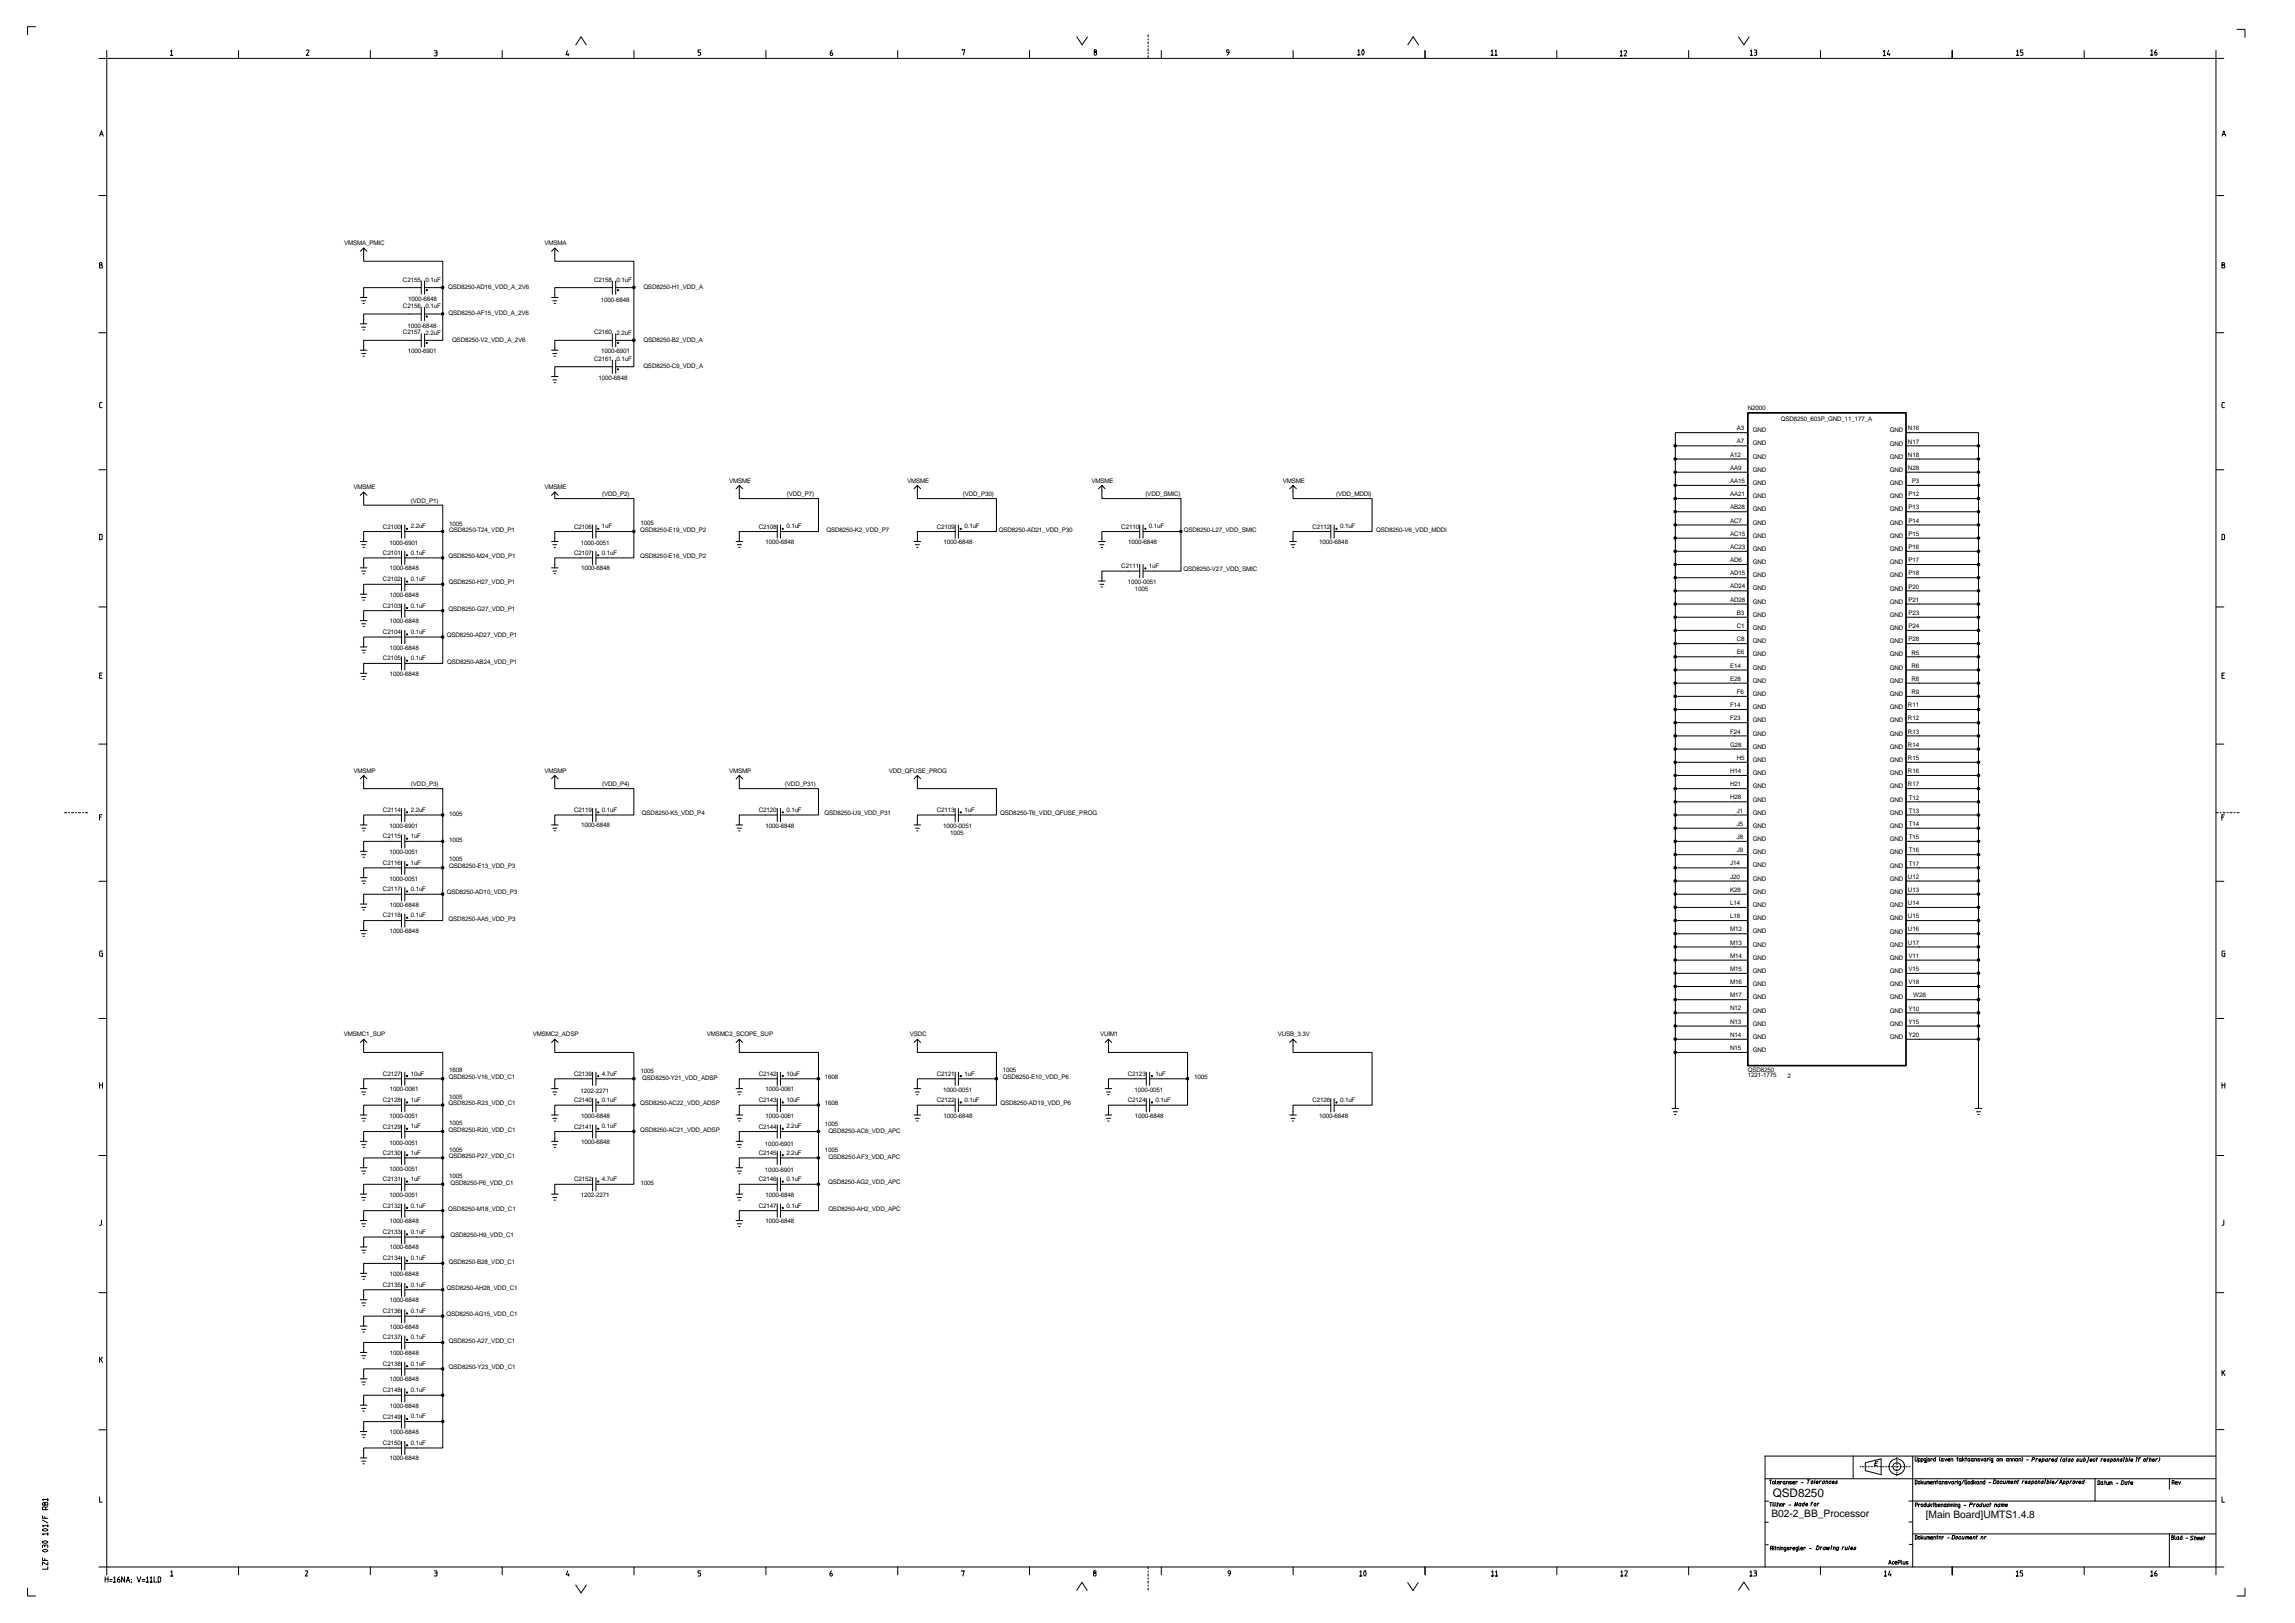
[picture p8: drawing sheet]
<svg xmlns="http://www.w3.org/2000/svg" width="420mm" height="297mm" viewBox="0 0 420 297" stroke-linecap="round" stroke-linejoin="round" font-family="sans-serif">
<defs><g id="words">
<text font-size="2.2" x="324.5" y="274">QSD8250</text>
<g font-size="1.9">
<text x="324.3" y="277.7">B02-2_BB_Processor</text>
<text x="352.6" y="277.8">[Main Board]UMTS1.4.8</text>
</g>
<g font-size="1.1">
<text x="63" y="44.9">VMSMA_PMIC</text>
<text x="99.7" y="44.9">VMSMA</text>
<text x="73.8" y="51.6">C2155</text>
<text x="77.9" y="51.6">0.1uF</text>
<text x="82" y="52.9">QSD8250-AD16_VDD_A_2V6</text>
<text x="108.8" y="51.6">C2158</text>
<text x="112.9" y="51.6">0.1uF</text>
<text x="117.8" y="52.9">QSD8250-H1_VDD_A</text>
<text x="73.8" y="56.4">C2156</text>
<text x="74.6" y="59.9">1000-6848</text>
<text x="74.7" y="55">1000-6848</text>
<text x="77.9" y="56.4">0.1uF</text>
<text x="82.1" y="57.7">QSD8250-AF15_VDD_A_2V6</text>
<text x="110" y="55.2">1000-6848</text>
<text x="73.8" y="61.2">C2157</text>
<text x="74.7" y="64.7">1000-6901</text>
<text x="77.9" y="61.2">2.2uF</text>
<text x="82.8" y="62.5">QSD8250-V2_VDD_A_2V6</text>
<text x="108.8" y="61.2">C2160</text>
<text x="110" y="64.7">1000-6901</text>
<text x="112.9" y="61.2">2.2uF</text>
<text x="117.8" y="62.5">QSD8250-B2_VDD_A</text>
<text x="108.8" y="66">C2161</text>
<text x="109.6" y="69.6">1000-6848</text>
<text x="112.9" y="66.1">0.1uF</text>
<text x="117.8" y="67.3">QSD8250-C9_VDD_A</text>
<text x="320" y="75">N2000</text>
<text x="326" y="77">QSD8250_603P_GND_11_177_A</text>
<text x="316.7" y="83.6">A12</text>
<text x="318" y="81.2">A7</text>
<text x="318" y="78.7">A3</text>
<text x="320.9" y="83.9">GND</text>
<text x="320.9" y="81.5">GND</text>
<text x="320.9" y="79.1">GND</text>
<text x="346" y="83.9">GND</text>
<text x="346" y="81.5">GND</text>
<text x="346" y="79.1">GND</text>
<text x="349.3" y="83.6">N18</text>
<text x="349.3" y="81.2">N17</text>
<text x="349.3" y="78.8">N16</text>
<text x="64.7" y="89.5">VMSME</text>
<text x="99.7" y="89.5">VMSME</text>
<text x="133.5" y="88.3">VMSME</text>
<text x="166.1" y="88.3">VMSME</text>
<text x="199.8" y="88.3">VMSME</text>
<text x="234.8" y="88.3">VMSME</text>
<text x="316.7" y="88.4">AA15</text>
<text x="316.7" y="86">AA9</text>
<text x="320.9" y="88.8">GND</text>
<text x="320.9" y="86.3">GND</text>
<text x="346" y="88.8">GND</text>
<text x="346" y="86.4">GND</text>
<text x="349.3" y="86">N28</text>
<text x="350" y="88.4">P3</text>
<text x="75.2" y="92">(VDD_P1)</text>
<text x="110.2" y="90.8">(VDD_P2)</text>
<text x="144" y="90.8">(VDD_P7)</text>
<text x="176.3" y="90.8">(VDD_P30)</text>
<text x="209.7" y="90.8">(VDD_SMIC)</text>
<text x="244.6" y="90.8">(VDD_MDDI)</text>
<text x="316.7" y="95.6">AC7</text>
<text x="316.7" y="93.2">AB28</text>
<text x="316.7" y="90.8">AA21</text>
<text x="320.9" y="96">GND</text>
<text x="320.9" y="93.6">GND</text>
<text x="320.9" y="91.2">GND</text>
<text x="346" y="93.6">GND</text>
<text x="346" y="91.2">GND</text>
<text x="349.4" y="95.7">P14</text>
<text x="349.4" y="93.2">P13</text>
<text x="349.4" y="90.8">P12</text>
<text x="70.1" y="96.7">C2100</text>
<text x="70.1" y="101.6">C2101</text>
<text x="71.3" y="99.8">1000-6901</text>
<text x="75.2" y="96.7">2.2uF</text>
<text x="75.2" y="101.5">0.1uF</text>
<text x="82.2" y="97.5">QSD8250-T24_VDD_P1</text>
<text x="82.2" y="96.2">1005</text>
<text x="105.1" y="96.7">C2106</text>
<text x="105.1" y="101.6">C2107</text>
<text x="106.3" y="99.7">1000-0051</text>
<text x="110.2" y="96.7">1uF</text>
<text x="110.2" y="101.5">0.1uF</text>
<text x="117.2" y="97.3">QSD8250-E19_VDD_P2</text>
<text x="117.2" y="96.1">1005</text>
<text x="138.9" y="96.7">C2108</text>
<text x="140.2" y="99.5">1000-6848</text>
<text x="144" y="96.7">0.1uF</text>
<text x="151.3" y="97.3">QSD8250-K2_VDD_P7</text>
<text x="171.5" y="96.7">C2109</text>
<text x="172.8" y="99.5">1000-6848</text>
<text x="176.6" y="96.7">0.1uF</text>
<text x="182.8" y="97.3">QSD8250-AD21_VDD_P30</text>
<text x="205.3" y="96.7">C2110</text>
<text x="206.5" y="99.5">1000-6848</text>
<text x="210.3" y="96.7">0.1uF</text>
<text x="216.7" y="97.3">QSD8250-L27_VDD_SMIC</text>
<text x="240.3" y="96.7">C2112</text>
<text x="241.5" y="99.5">1000-6848</text>
<text x="245.3" y="96.7">0.1uF</text>
<text x="251.9" y="97.3">QSD8250-V6_VDD_MDDI</text>
<text x="316.7" y="100.5">AC23</text>
<text x="316.7" y="98">AC15</text>
<text x="320.9" y="100.8">GND</text>
<text x="320.9" y="98.4">GND</text>
<text x="346" y="100.8">GND</text>
<text x="346" y="98.4">GND</text>
<text x="346" y="96">GND</text>
<text x="349.4" y="100.5">P16</text>
<text x="349.4" y="98.1">P15</text>
<text x="70.1" y="106.4">C2102</text>
<text x="71.4" y="104.4">1000-6848</text>
<text x="75.2" y="106.4">0.1uF</text>
<text x="82.1" y="102.1">QSD8250-M24_VDD_P1</text>
<text x="82.2" y="107">QSD8250-H27_VDD_P1</text>
<text x="106.4" y="104.4">1000-6848</text>
<text x="117.2" y="102.1">QSD8250-E16_VDD_P2</text>
<text x="205.3" y="104">C2111</text>
<text x="206.5" y="106.9">1000-0051</text>
<text x="210.3" y="104">1uF</text>
<text x="216.7" y="104.6">QSD8250-V27_VDD_SMIC</text>
<text x="316.7" y="107.7">AD24</text>
<text x="316.7" y="105.3">AD15</text>
<text x="316.7" y="102.9">AD6</text>
<text x="320.9" y="105.6">GND</text>
<text x="320.9" y="103.2">GND</text>
<text x="346" y="105.7">GND</text>
<text x="346" y="103.3">GND</text>
<text x="349.4" y="107.7">P20</text>
<text x="349.4" y="105.3">P18</text>
<text x="349.4" y="102.9">P17</text>
<text x="70.1" y="111.2">C2103</text>
<text x="71.4" y="109.2">1000-6848</text>
<text x="75.2" y="111.2">0.1uF</text>
<text x="82.1" y="111.8">QSD8250-G27_VDD_P1</text>
<text x="207.7" y="108.2">1005</text>
<text x="316.7" y="110.1">AD28</text>
<text x="318" y="112.5">B3</text>
<text x="320.9" y="112.9">GND</text>
<text x="320.9" y="110.5">GND</text>
<text x="320.9" y="108.1">GND</text>
<text x="346" y="112.9">GND</text>
<text x="346" y="110.5">GND</text>
<text x="346" y="108.1">GND</text>
<text x="349.4" y="112.5">P23</text>
<text x="349.4" y="110.1">P21</text>
<text x="70.1" y="116">C2104</text>
<text x="71.4" y="114">1000-6848</text>
<text x="71.4" y="118.9">1000-6848</text>
<text x="75.2" y="116">0.1uF</text>
<text x="81.8" y="116.6">QSD8250-AD27_VDD_P1</text>
<text x="318" y="119.8">E6</text>
<text x="318" y="117.4">C8</text>
<text x="318" y="114.9">C1</text>
<text x="320.9" y="117.7">GND</text>
<text x="320.9" y="115.3">GND</text>
<text x="346" y="117.7">GND</text>
<text x="346" y="115.3">GND</text>
<text x="349.4" y="117.4">P28</text>
<text x="349.4" y="115">P24</text>
<text x="349.9" y="119.8">R5</text>
<text x="70.1" y="120.9">C2105</text>
<text x="71.4" y="123.7">1000-6848</text>
<text x="75.2" y="120.8">0.1uF</text>
<text x="81.9" y="121.5">QSD8250-AB24_VDD_P1</text>
<text x="316.7" y="124.6">E28</text>
<text x="316.7" y="122.2">E14</text>
<text x="320.9" y="125">GND</text>
<text x="320.9" y="122.5">GND</text>
<text x="320.9" y="120.1">GND</text>
<text x="346" y="125">GND</text>
<text x="346" y="122.6">GND</text>
<text x="346" y="120.2">GND</text>
<text x="349.9" y="124.6">R8</text>
<text x="349.9" y="122.2">R6</text>
<text x="316.7" y="131.8">F23</text>
<text x="316.7" y="129.4">F14</text>
<text x="318" y="127">F6</text>
<text x="320.9" y="129.8">GND</text>
<text x="320.9" y="127.4">GND</text>
<text x="346" y="129.8">GND</text>
<text x="346" y="127.4">GND</text>
<text x="349.3" y="131.9">R12</text>
<text x="349.3" y="129.4">R11</text>
<text x="349.9" y="127">R9</text>
<text x="316.7" y="136.7">G28</text>
<text x="316.7" y="134.2">F24</text>
<text x="320.9" y="137">GND</text>
<text x="320.9" y="134.6">GND</text>
<text x="320.9" y="132.2">GND</text>
<text x="346" y="137">GND</text>
<text x="346" y="134.6">GND</text>
<text x="346" y="132.2">GND</text>
<text x="349.3" y="136.7">R14</text>
<text x="349.3" y="134.3">R13</text>
<text x="64.7" y="141.4">VMSMP</text>
<text x="75.2" y="143.9">(VDD_P3)</text>
<text x="99.7" y="141.4">VMSMP</text>
<text x="110.2" y="143.9">(VDD_P4)</text>
<text x="133.5" y="141.4">VMSMP</text>
<text x="143.7" y="143.9">(VDD_P31)</text>
<text x="162.7" y="141.4">VDD_QFUSE_PROG</text>
<text x="316.7" y="143.9">H21</text>
<text x="316.7" y="141.5">H14</text>
<text x="318" y="139.1">H5</text>
<text x="320.9" y="141.9">GND</text>
<text x="320.9" y="139.4">GND</text>
<text x="346" y="141.9">GND</text>
<text x="346" y="139.5">GND</text>
<text x="349.3" y="143.9">R17</text>
<text x="349.3" y="141.5">R16</text>
<text x="349.3" y="139.1">R15</text>
<text x="70.1" y="148.6">C2114</text>
<text x="75.2" y="148.6">2.2uF</text>
<text x="82.2" y="149.3">1005</text>
<text x="105.1" y="148.6">C2119</text>
<text x="110.2" y="148.6">0.1uF</text>
<text x="117.5" y="149.2">QSD8250-K5_VDD_P4</text>
<text x="138.9" y="148.6">C2120</text>
<text x="144" y="148.6">0.1uF</text>
<text x="150.9" y="149.2">QSD8250-U9_VDD_P31</text>
<text x="171.5" y="148.6">C2113</text>
<text x="176.6" y="148.6">1uF</text>
<text x="183.1" y="149.2">QSD8250-T6_VDD_QFUSE_PROG</text>
<text x="316.7" y="146.3">H28</text>
<text x="318" y="148.7">J1</text>
<text x="320.9" y="149.1">GND</text>
<text x="320.9" y="146.7">GND</text>
<text x="320.9" y="144.3">GND</text>
<text x="346" y="149.1">GND</text>
<text x="346" y="146.7">GND</text>
<text x="346" y="144.3">GND</text>
<text x="349.4" y="148.8">T13</text>
<text x="349.4" y="146.3">T12</text>
<text x="70.1" y="153.4">C2115</text>
<text x="71.3" y="151.6">1000-6901</text>
<text x="75.2" y="153.4">1uF</text>
<text x="82.2" y="154.1">1005</text>
<text x="106.4" y="151.4">1000-6848</text>
<text x="140.2" y="151.4">1000-6848</text>
<text x="172.7" y="151.6">1000-0051</text>
<text x="174" y="152.8">1005</text>
<text x="318" y="156">J9</text>
<text x="318" y="153.6">J8</text>
<text x="318" y="151.1">J5</text>
<text x="320.9" y="153.9">GND</text>
<text x="320.9" y="151.5">GND</text>
<text x="346" y="154">GND</text>
<text x="346" y="151.5">GND</text>
<text x="349.4" y="156">T16</text>
<text x="349.4" y="153.6">T15</text>
<text x="349.4" y="151.2">T14</text>
<text x="70.1" y="158.3">C2116</text>
<text x="71.3" y="156.4">1000-0051</text>
<text x="71.3" y="161.2">1000-0051</text>
<text x="75.2" y="158.2">1uF</text>
<text x="82.2" y="158.9">QSD8250-E13_VDD_P3</text>
<text x="82.2" y="157.7">1005</text>
<text x="316.7" y="160.8">J20</text>
<text x="316.7" y="158.4">J14</text>
<text x="320.9" y="161.2">GND</text>
<text x="320.9" y="158.8">GND</text>
<text x="320.9" y="156.4">GND</text>
<text x="346" y="161.2">GND</text>
<text x="346" y="158.8">GND</text>
<text x="346" y="156.4">GND</text>
<text x="349.3" y="160.8">U12</text>
<text x="349.4" y="158.4">T17</text>
<text x="70.1" y="163.1">C2117</text>
<text x="70.1" y="167.9">C2118</text>
<text x="71.4" y="165.9">1000-6848</text>
<text x="75.2" y="163.1">0.1uF</text>
<text x="75.2" y="167.9">0.1uF</text>
<text x="81.8" y="163.7">QSD8250-AD10_VDD_P3</text>
<text x="316.7" y="165.6">L14</text>
<text x="316.7" y="163.2">K28</text>
<text x="320.9" y="166">GND</text>
<text x="320.9" y="163.6">GND</text>
<text x="346" y="166">GND</text>
<text x="346" y="163.6">GND</text>
<text x="349.3" y="165.6">U14</text>
<text x="349.3" y="163.2">U13</text>
<text x="71.4" y="170.8">1000-6848</text>
<text x="82.1" y="168.5">QSD8250-AA5_VDD_P3</text>
<text x="316.7" y="172.9">M13</text>
<text x="316.7" y="170.5">M12</text>
<text x="316.7" y="168">L18</text>
<text x="320.9" y="173.2">GND</text>
<text x="320.9" y="170.8">GND</text>
<text x="320.9" y="168.4">GND</text>
<text x="346" y="173.3">GND</text>
<text x="346" y="170.9">GND</text>
<text x="346" y="168.4">GND</text>
<text x="349.3" y="172.9">U17</text>
<text x="349.3" y="170.5">U16</text>
<text x="349.3" y="168.1">U15</text>
<text x="316.7" y="177.7">M15</text>
<text x="316.7" y="175.3">M14</text>
<text x="320.9" y="178.1">GND</text>
<text x="320.9" y="175.7">GND</text>
<text x="346" y="178.1">GND</text>
<text x="346" y="175.7">GND</text>
<text x="349.4" y="177.7">V15</text>
<text x="349.4" y="175.3">V11</text>
<text x="316.7" y="184.9">N12</text>
<text x="316.7" y="182.5">M17</text>
<text x="316.7" y="180.1">M16</text>
<text x="320.9" y="185.3">GND</text>
<text x="320.9" y="182.9">GND</text>
<text x="320.9" y="180.5">GND</text>
<text x="346" y="185.3">GND</text>
<text x="346" y="182.9">GND</text>
<text x="346" y="180.5">GND</text>
<text x="349.4" y="180.1">V18</text>
<text x="349.4" y="185">Y10</text>
<text x="350.2" y="182.5">W28</text>
<text x="62.9" y="189.7">VMSMC1_SUP</text>
<text x="97.5" y="189.7">VMSMC2_ADSP</text>
<text x="129.4" y="189.7">VMSMC2_SCOPE_SUP</text>
<text x="166.5" y="189.7">VSDC</text>
<text x="201.4" y="189.7">VUIM1</text>
<text x="233.9" y="189.7">VUSB_3.3V</text>
<text x="316.7" y="189.8">N14</text>
<text x="316.7" y="187.3">N13</text>
<text x="320.9" y="190.1">GND</text>
<text x="320.9" y="187.7">GND</text>
<text x="346" y="190.2">GND</text>
<text x="346" y="187.7">GND</text>
<text x="349.4" y="189.8">Y20</text>
<text x="349.4" y="187.4">Y15</text>
<text x="70.1" y="196.9">C2127</text>
<text x="75.2" y="196.9">10uF</text>
<text x="82.2" y="197.5">QSD8250-V16_VDD_C1</text>
<text x="82.2" y="196.3">1608</text>
<text x="105.1" y="196.9">C2139</text>
<text x="110.2" y="196.9">4.7uF</text>
<text x="117.2" y="196.4">1005</text>
<text x="117.6" y="197.7">QSD8250-Y21_VDD_ADSP</text>
<text x="138.9" y="196.9">C2142</text>
<text x="144" y="196.9">10uF</text>
<text x="151" y="197.5">1608</text>
<text x="171.5" y="196.9">C2121</text>
<text x="176.6" y="196.9">1uF</text>
<text x="183.6" y="197.5">QSD8250-E10_VDD_P6</text>
<text x="183.6" y="196.3">1005</text>
<text x="206.5" y="196.9">C2123</text>
<text x="211.5" y="196.9">1uF</text>
<text x="218.6" y="197.5">1005</text>
<text x="316.7" y="192.2">N15</text>
<text x="320" y="196.2">QSD8250</text>
<text x="320" y="197.2">1221-1775</text>
<text x="320.9" y="192.6">GND</text>
<text x="327.3" y="197.2">2</text>
<text x="70.1" y="201.7">C2128</text>
<text x="71.4" y="199.7">1000-0061</text>
<text x="75.2" y="201.7">1uF</text>
<text x="82.1" y="202.3">QSD8250-R23_VDD_C1</text>
<text x="82.2" y="201.1">1005</text>
<text x="105.1" y="201.7">C2140</text>
<text x="106.2" y="200">1202-2271</text>
<text x="110.2" y="201.7">0.1uF</text>
<text x="117.2" y="202.3">QSD8250-AC22_VDD_ADSP</text>
<text x="138.9" y="201.7">C2143</text>
<text x="140.1" y="199.7">1000-0061</text>
<text x="144" y="201.7">10uF</text>
<text x="151" y="202.3">1608</text>
<text x="171.5" y="201.7">C2122</text>
<text x="172.7" y="199.8">1000-0051</text>
<text x="176.6" y="201.7">0.1uF</text>
<text x="183.2" y="202.3">QSD8250-AD19_VDD_P6</text>
<text x="206.5" y="201.7">C2124</text>
<text x="207.7" y="199.8">1000-0051</text>
<text x="211.5" y="201.7">0.1uF</text>
<text x="240.3" y="201.7">C2126</text>
<text x="245.3" y="201.7">0.1uF</text>
<text x="70.1" y="206.5">C2129</text>
<text x="71.3" y="209.5">1000-0051</text>
<text x="71.3" y="204.7">1000-0051</text>
<text x="75.2" y="206.5">1uF</text>
<text x="82.1" y="207.1">QSD8250-R20_VDD_C1</text>
<text x="82.2" y="205.9">1005</text>
<text x="105.1" y="206.5">C2141</text>
<text x="106.4" y="204.5">1000-6848</text>
<text x="106.4" y="209.4">1000-6848</text>
<text x="110.2" y="206.5">0.1uF</text>
<text x="117.2" y="207.1">QSD8250-AC21_VDD_ADSP</text>
<text x="138.9" y="206.5">C2144</text>
<text x="140" y="209.7">1000-6901</text>
<text x="140.1" y="204.5">1000-0061</text>
<text x="144" y="206.5">2.2uF</text>
<text x="151" y="206.1">1005</text>
<text x="151.6" y="207.3">QSD8250-AC6_VDD_APC</text>
<text x="172.8" y="204.5">1000-6848</text>
<text x="207.7" y="204.5">1000-6848</text>
<text x="241.5" y="204.5">1000-6848</text>
<text x="70.1" y="211.4">C2130</text>
<text x="71.3" y="214.3">1000-0051</text>
<text x="75.2" y="211.3">1uF</text>
<text x="82.2" y="212">QSD8250-P27_VDD_C1</text>
<text x="82.2" y="215.6">1005</text>
<text x="82.2" y="210.8">1005</text>
<text x="138.9" y="211.4">C2145</text>
<text x="140" y="214.5">1000-6901</text>
<text x="144" y="211.3">2.2uF</text>
<text x="151" y="210.9">1005</text>
<text x="151.7" y="212.1">QSD8250-AF3_VDD_APC</text>
<text x="70.1" y="216.2">C2131</text>
<text x="70.1" y="221">C2132</text>
<text x="71.3" y="219.1">1000-0051</text>
<text x="75.2" y="216.2">1uF</text>
<text x="75.2" y="221">0.1uF</text>
<text x="82.1" y="221.6">QSD8250-M18_VDD_C1</text>
<text x="82.5" y="216.8">QSD8250-P6_VDD_C1</text>
<text x="105.1" y="216.2">C2152</text>
<text x="106.3" y="219.1">1202-2271</text>
<text x="110.2" y="216.2">4.7uF</text>
<text x="117.2" y="216.8">1005</text>
<text x="138.9" y="216.2">C2146</text>
<text x="138.9" y="221">C2147</text>
<text x="140.2" y="219">1000-6848</text>
<text x="144" y="216.2">0.1uF</text>
<text x="144" y="221">0.1uF</text>
<text x="151.6" y="216.8">QSD8250-AG2_VDD_APC</text>
<text x="151.6" y="221.6">QSD8250-AH2_VDD_APC</text>
<text x="70.1" y="225.8">C2133</text>
<text x="71.4" y="223.8">1000-6848</text>
<text x="75.2" y="225.8">0.1uF</text>
<text x="82.5" y="226.4">QSD8250-H9_VDD_C1</text>
<text x="140.2" y="223.8">1000-6848</text>
<text x="70.1" y="230.7">C2134</text>
<text x="71.4" y="228.7">1000-6848</text>
<text x="71.4" y="233.5">1000-6848</text>
<text x="75.2" y="230.7">0.1uF</text>
<text x="82.2" y="231.2">QSD8250-B28_VDD_C1</text>
<text x="70.1" y="235.5">C2135</text>
<text x="71.4" y="238.3">1000-6848</text>
<text x="75.2" y="235.5">0.1uF</text>
<text x="81.8" y="236.1">QSD8250-AH28_VDD_C1</text>
<text x="70.1" y="240.3">C2136</text>
<text x="70.1" y="245.2">C2137</text>
<text x="71.4" y="243.1">1000-6848</text>
<text x="75.2" y="240.3">0.1uF</text>
<text x="75.2" y="245.1">0.1uF</text>
<text x="81.7" y="240.9">QSD8250-AG15_VDD_C1</text>
<text x="82.2" y="245.7">QSD8250-A27_VDD_C1</text>
<text x="70.1" y="250">C2138</text>
<text x="71.4" y="248">1000-6848</text>
<text x="75.2" y="250">0.1uF</text>
<text x="82.2" y="250.6">QSD8250-Y23_VDD_C1</text>
<text x="70.1" y="254.8">C2148</text>
<text x="71.4" y="252.8">1000-6848</text>
<text x="71.4" y="257.6">1000-6848</text>
<text x="75.2" y="254.8">0.1uF</text>
<text x="70.1" y="259.6">C2149</text>
<text x="71.4" y="262.5">1000-6848</text>
<text x="75.2" y="259.6">0.1uF</text>
<text x="70.1" y="264.5">C2150</text>
<text x="71.4" y="267.3">1000-6848</text>
<text x="75.2" y="264.4">0.1uF</text>
</g>
</g></defs>
<g fill="none" stroke="#000" stroke-width=".18">
<path d="M6.5 4.9h-1.5v1.5M18.1 10.7h389M19.5 9.2v279M31.2 9.4l.2-.2v.9h-.2h.4M43.7 9.2v1.5M56.1 9.2l.3-.1 .1 .2-.4 .8h.4M67.8 9.2v1.5M79.5 9.3h.5v.4h-.1M79.7 9.7h.3v.4l-.5 .1M91.9 9.2v1.5M103.9 9.3l-.3 .7h.5M104 9.8v.4"/>
<path d="M105.4 8.2l1-1.4 .9 1.4M116.1 9.2v1.5M128.3 9.1h-.5v.5l.5 .1-.1 .4h-.4M140.2 9.2v1.5M152.3 9.2a.66 .66 0 0 0-.2 1h.2l.2-.4-.2-.1h-.3M164.3 9.2v1.5M176.2 9.2v-.1h.4l-.2 1M188.5 9.2v1.5M197.1 6.8l1 1.4 1-1.4M200.4 9.1l-.1 .3 .5 .3-.2 .4h-.2l-.1-.2 .1-.4 .4-.1-.2-.3zM210.2 6.3v.5M210.2 7.1v.2"/>
<path d="M210.2 7.6v.4M210.2 8.4v.2M210.2 8.9v.4M210.2 9.7v.1M210.2 10.2v.4M212.6 9.2v1.5M225 9.6h-.3l-.1-.1 .1-.4h.2a.7 .7 0 0 1-.2 1M236.7 9.2v1.5M248.6 9.3l.2-.2v1h-.2h.4M249.5 9.1h.1a.68 .68 0 0 1 0 1h-.1a.68 .68 0 0 1 0-1zM257.7 8.2l1-1.5 1 1.5M260.9 9.2v1.5"/>
<path d="M273 9.4l.2-.3v1h-.2h.4M273.7 9.4l.2-.3v1h-.2h.4M285 9.2v1.5M296.6 9.5l.2-.2v.9h-.2h.5M297.3 9.3h.4l.1 .1-.5 .8h.5M309.1 9.2v1.5M318.3 6.8l1 1.4 .9-1.4M320.5 9.4l.1-.3v1h-.1h.4M321.2 9.1l.4 .1-.1 .4M321.3 9.6h.3v.4l-.1 .1h-.3M333.3 9.2v1.5M344.8 9.4l.2-.2v1h-.2h.4"/>
<path d="M345.8 9.2l-.3 .8h.5M345.9 9.8v.4M357.4 9.2v1.5M369.2 9.4l.2-.3v1h-.2h.4M370.3 9.1h-.4v.5h.3l.1 .1v.4h-.4M381.6 9.2v1.5M393.8 9.3l.2-.2v1h-.2h.4M394.8 9.1l-.1 .2a.65 .65 0 0 0-.1 .8h.2l.1-.3-.1-.2h-.3M405.7 9.2v279M409.5 5.4h1.5v1.4M18.1 35.8h1.4M18.2 24.9l.4-1 .3 1"/>
<path d="M18.4 24.6h.4M405.7 35.8h1.4M406.8 24.9l.3-1 .4 1M406.9 24.6h.4M18.2 48.5l.5-.1-.1-.3h-.4v.9h.4l.2-.3-.2-.2M66.2 59.9h.7M66.2 55.1h.7M66.5 55.5h.2M66.6 59.3h.6M66.6 54.4h.6M66.6 45.4l-.6 .6M67.2 46l-.6-.6v2.4h14.5v14.5h-3.4"/>
<path d="M77.1 57.5h-10.5v1.8h-.6M77.1 52.6h-10.5v1.8h-.6M77.1 51.4v2.4M77.1 56.3v2.4M77.7 57.5h3.4M77.7 52.6h3.4M77.7 51.4v2.4M77.7 56.3v2.4M78.1 57.9h.1v.1h-.1zM78.1 53h.1v.2h-.1zM101.2 55.1h.7M101.4 55.5h.3"/>
<path d="M101.6 54.4h.6M101.6 45.4l-.6 .6M102.2 46l-.6-.6v2.4h14.4v19.3h-3.3M112.1 52.6h-10.5v1.8h-.6M112.1 51.4v2.4M112.7 52.6h3.3M112.7 51.4v2.4M113.1 53h.1v.2h-.1zM406.8 48.5l.5-.1-.2-.3h-.3v.9h.4l.1-.3-.2-.2M18.1 60.9h1.4M18.7 73.7h-.3l-.2 .1v.7l.5 .1M66.2 64.7h.7"/>
<path d="M66.5 60.4h.2M66.5 65.2h.2M66.6 64.1h.6M77.1 62.3h-10.5v1.8h-.6M77.1 61.1v2.4M77.7 61.1v2.4M78.1 62.7h.1v.1h-.1zM101.2 64.7h.7M101.2 69.5h.7M101.4 65.2h.3M101.4 70h.3M101.6 64.1h.6"/>
<path d="M101.6 68.9h.6M112.1 62.3h-10.5v1.8h-.6M112.1 67.1h-10.5v1.8h-.6M112.1 61.1v2.4M112.1 65.9v2.4M112.7 62.3h3.3M112.7 61.1v2.4M112.7 65.9v2.4M113.1 67.5h.1v.2h-.1zM113.1 62.7h.1v.1h-.1zM320 79.2h-13.3v123.7h-.6M348.9 79.2h13.3v123.7h-.6"/>
<path d="M405.7 60.9h1.4M407.3 73.7h-.4l-.1 .1v.7l.5 .1M18.1 86h1.4M18.2 97.8h.4l.1 .1v.7l-.1 .2h-.4zM66.2 99.7h.7M66.6 90l-.6 .7M66.6 99.1h.6M67.2 90.7l-.6-.7v2.5h14.5v28.9h-7M73.5 97.3h-6.9v1.8h-.6M73.5 96.1v2.4M74.1 97.3h7M74.1 96.1v2.4"/>
<path d="M74.4 96.7h.2v.2h-.2zM101.2 99.7h.7M101.6 90l-.6 .7M101.6 99.1h.6M102.2 90.7l-.6-.7v1.2h14.4v10.9h-6.9M108.5 97.3h-6.9v1.8h-.6M108.5 96.1v2.4M109.1 97.3h6.9M109.1 96.1v2.4M109.4 96.7h.2v.2h-.2zM135 99.7h.7M135.3 88.8l-.5 .7"/>
<path d="M135.3 99.1h.7M136 89.5l-.7-.7v2.4h14.5v6.1h-6.9M142.3 97.3h-7v1.8h-.5M142.3 96.1v2.4M142.9 96.1v2.4M143.2 96.7h.2v.2h-.2zM167.6 99.7h.7M167.9 88.8l-.6 .7M167.9 99.1h.6M168.5 89.5l-.6-.7v2.4h14.5v6.1h-6.9M174.9 97.3h-7v1.8h-.6M174.9 96.1v2.4"/>
<path d="M175.5 96.1v2.4M175.8 96.7h.2v.2h-.2zM201.4 99.7h.7M201.7 88.8l-.6 .7M201.7 99.1h.6M202.3 89.5l-.6-.7v2.4h14.5v13.3h-6.9M208.6 97.3h-6.9v1.8h-.6M208.6 96.1v2.4M209.3 97.3h6.9M209.3 96.1v2.4M209.6 96.7h.2v.2h-.2zM236.4 99.7h.7"/>
<path d="M236.7 88.8l-.6 .7M236.7 99.1h.6M237.3 89.5l-.6-.7v2.4h14.5v6.1h-6.9M243.6 97.3h-6.9v1.8h-.6M243.6 96.1v2.4M244.3 96.1v2.4M244.6 96.7h.1v.2h-.1zM306.7 81.6h13.3M306.7 84h13.3M306.7 86.4h13.3M306.7 88.8h13.3M306.7 91.2h13.3"/>
<path d="M306.7 93.7h13.3M306.7 96.1h13.3M306.7 98.5h13.3M348.9 81.6h13.3M348.9 84h13.3M348.9 86.4h13.3M348.9 88.8h13.3M348.9 91.2h13.3M348.9 93.7h13.3M348.9 96.1h13.3M348.9 98.5h13.3M405.7 86h1.4"/>
<path d="M406.8 97.8h.3l.2 .1v.7l-.2 .2h-.3zM18.1 111.1h1.4M66.2 104.5h.7M66.2 109.3h.7M66.2 114.2h.7M66.2 119h.7M66.5 100.2h.2M66.5 105h.2M66.5 109.8h.2M66.5 114.7h.2M66.5 119.5h.2M66.6 103.9h.6"/>
<path d="M66.6 108.8h.6M66.6 113.6h.6M66.6 118.4h.6M73.5 102.1h-6.9v1.8h-.6M73.5 106.9h-6.9v1.9h-.6M73.5 111.8h-6.9v1.8h-.6M73.5 116.6h-6.9v1.8h-.6M73.5 100.9v2.4M73.5 105.7v2.4M73.5 110.6v2.4M73.5 115.4v2.4M74.1 116.6h7"/>
<path d="M74.1 111.8h7M74.1 106.9h7M74.1 102.1h7M74.1 100.9v2.4M74.1 105.7v2.4M74.1 110.6v2.4M74.1 115.4v2.4M74.4 101.5h.2v.2h-.2zM74.4 106.4h.2v.1h-.2zM74.4 111.2h.2v.1h-.2zM74.4 116h.2v.2h-.2zM101.2 104.5h.7"/>
<path d="M101.4 100.2h.3M101.4 105h.3M101.6 103.9h.6M108.5 102.1h-6.9v1.8h-.6M108.5 100.9v2.4M109.1 100.9v2.4M109.4 101.5h.2v.2h-.2zM135.2 100.2h.3M167.8 100.2h.3M201.4 106.9h.7M201.6 100.2h.3M201.6 107.4h.3"/>
<path d="M201.7 106.3h.6M208.6 104.5h-6.9v1.8h-.6M208.6 103.3v2.4M209.3 103.3v2.4M209.6 104h.2v.1h-.2zM236.6 100.2h.2M306.7 100.9h13.3M306.7 103.3h13.3M306.7 105.7h13.3M306.7 108.1h13.3M306.7 110.6h13.3M306.7 113h13.3"/>
<path d="M306.7 115.4h13.3M306.7 117.8h13.3M348.9 100.9h13.3M348.9 103.3h13.3M348.9 105.7h13.3M348.9 108.1h13.3M348.9 110.6h13.3M348.9 113h13.3M348.9 115.4h13.3M348.9 117.8h13.3M405.7 111.1h1.4M18.1 136.2h1.4"/>
<path d="M18.2 123.6h.4M18.7 123.2h-.5v.9h.5M66.2 123.8h.7M66.5 124.3h.2M66.6 123.2h.6M73.5 121.4h-6.9v1.8h-.6M73.5 120.2v2.4M74.1 120.2v2.4M74.4 120.8h.2v.2h-.2zM306.7 120.2h13.3M306.7 122.6h13.3M306.7 125h13.3"/>
<path d="M306.7 127.4h13.3M306.7 129.9h13.3M306.7 132.3h13.3M306.7 134.7h13.3M306.7 137.1h13.3M306.7 139.5h13.3M348.9 120.2h13.3M348.9 122.6h13.3M348.9 125h13.3M348.9 127.4h13.3M348.9 129.9h13.3M348.9 132.3h13.3"/>
<path d="M348.9 134.7h13.3M348.9 137.1h13.3M348.9 139.5h13.3M405.7 136.2h1.4M406.8 123.6h.3M407.3 123.2h-.5v.9h.5M11.8 148.7h.4M12.6 148.7h.2M13.1 148.7h.4M13.9 148.7h.1M14.4 148.7h.4M15.1 148.7h.2"/>
<path d="M15.7 148.7h.4M18.2 149.5h.4M18.7 149.1h-.5v1M66.2 151.6h.7M66.2 156.4h.7M66.5 152.1h.2M66.5 156.9h.2M66.6 151h.6M66.6 155.8h.6M66.6 141.9l-.6 .6M67.2 142.5l-.6-.6v2.4h14.5v24.2h-7M73.5 149.2h-6.9v1.8h-.6"/>
<path d="M73.5 154h-6.9v1.8h-.6M73.5 158.8h-6.9v1.8h-.6M73.5 148v2.4M73.5 152.8v2.4M73.5 157.6v2.4M74.1 149.2h7M74.1 154h7M74.1 158.8h7M74.1 148v2.4M74.1 152.8v2.4M74.1 157.6v2.4M74.4 148.6h.2v.1h-.2z"/>
<path d="M74.4 153.4h.2v.2h-.2zM74.4 158.2h.2v.2h-.2zM101.2 151.6h.7M101.4 152.1h.3M101.6 151h.6M101.6 141.9l-.6 .6M102.2 142.5l-.6-.6v2.4h14.4v4.9h-6.9M108.5 149.2h-6.9v1.8h-.6M108.5 148v2.4M109.1 148v2.4M109.4 148.6h.2v.1h-.2zM135 151.6h.7"/>
<path d="M135.2 152.1h.3M135.3 151h.7M135.3 141.9l-.5 .6M136 142.5l-.7-.6v2.4h14.5v4.9h-6.9M142.3 149.2h-7v1.8h-.5M142.3 148v2.4M142.9 148v2.4M143.2 148.6h.2v.1h-.2zM167.6 151.6h.7M167.8 152.1h.3M167.9 151h.6M167.9 141.9l-.6 .6"/>
<path d="M168.5 142.5l-.6-.6v2.4h14.5v4.9h-6.9M174.9 149.2h-7v1.8h-.6M174.9 148v2.4M175.5 148v2.4M175.8 148.6h.2v.1h-.2zM306.7 141.9h13.3M306.7 144.3h13.3M306.7 146.7h13.3M306.7 149.2h13.3M306.7 151.6h13.3M306.7 154h13.3M306.7 156.4h13.3"/>
<path d="M306.7 158.8h13.3M348.9 141.9h13.3M348.9 144.3h13.3M348.9 146.7h13.3M348.9 149.2h13.3M348.9 151.6h13.3M348.9 154h13.3M348.9 156.4h13.3M348.9 158.8h13.3M405.7 148.7h.4M406.4 148.7h.2M406.8 149.5h.3"/>
<path d="M407 148.7h.4M407.2 149.1h-.4v1M407.7 148.7h.2M408.3 148.7h.4M409 148.7h.2M409.5 148.7h.4M18.1 161.3h1.4M18.8 174.1h-.4l-.2 .1v.7l.2 .1h.4v-.5h-.2M66.2 161.2h.7M66.2 166.1h.7M66.2 170.9h.7M66.5 161.7h.2"/>
<path d="M66.5 166.5h.2M66.5 171.4h.2M66.6 160.6h.6M66.6 165.5h.6M66.6 170.3h.6M73.5 163.7h-6.9v1.8h-.6M73.5 168.5h-6.9v1.8h-.6M73.5 162.5v2.4M73.5 167.3v2.4M74.1 163.7h7M74.1 162.5v2.4M74.1 167.3v2.4"/>
<path d="M74.4 163.1h.2v.1h-.2zM74.4 167.9h.2v.1h-.2zM306.7 161.2h13.3M306.7 163.7h13.3M306.7 166.1h13.3M306.7 168.5h13.3M306.7 170.9h13.3M306.7 173.3h13.3M306.7 175.7h13.3M306.7 178.1h13.3M348.9 161.2h13.3M348.9 163.7h13.3"/>
<path d="M348.9 166.1h13.3M348.9 168.5h13.3M348.9 170.9h13.3M348.9 173.3h13.3M348.9 175.7h13.3M348.9 178.1h13.3M405.7 161.3h1.4M407.3 174.1h-.4l-.1 .1v.7l.1 .1h.4v-.5h-.2M18.1 186.4h1.4M18.2 198.6h.6M18.2 198.2v1M18.8 198.2v1"/>
<path d="M66.2 199.9h.7M66.6 199.2h.6M66.6 190.2l-.6 .6M67.2 190.8l-.6-.6v2.4h14.5v72.4h-7M73.5 197.4h-6.9v1.8h-.6M73.5 196.2v2.4M74.1 197.4h7M74.1 196.2v2.4M74.4 196.9h.2v.1h-.2zM101.2 199.9h.7M101.6 199.2h.6M101.6 190.2l-.6 .6"/>
<path d="M102.2 190.8l-.6-.6v2.4h14.4v24.1h-6.9M108.5 197.4h-6.9v1.8h-.6M108.5 196.2v2.4M109.1 197.4h6.9M109.1 196.2v2.4M109.4 196.9h.2v.1h-.2zM135 199.9h.7M135.3 199.2h.7M135.3 190.2l-.5 .6M136 190.8l-.7-.6v2.4h14.5v29h-6.9M142.3 197.4h-7v1.8h-.5M142.3 196.2v2.4"/>
<path d="M142.9 197.4h6.9M142.9 196.2v2.4M143.2 196.9h.2v.1h-.2zM167.6 199.9h.7M167.9 199.2h.6M167.9 190.2l-.6 .6M168.5 190.8l-.6-.6v2.4h14.5v9.7h-6.9M174.9 197.4h-7v1.8h-.6M174.9 196.2v2.4M175.5 197.4h6.9M175.5 196.2v2.4M175.8 196.9h.2v.1h-.2z"/>
<path d="M202.6 199.9h.7M202.9 199.2h.6M202.9 190.2l-.6 .6M203.5 190.8l-.6-.6v2.4h14.5v9.7h-6.9M209.9 197.4h-7v1.8h-.6M209.9 196.2v2.4M210.5 197.4h6.9M210.5 196.2v2.4M210.8 196.9h.2v.1h-.2zM236.7 190.2l-.6 .6M237.3 190.8l-.6-.6v2.4h14.5v9.7h-6.9M306.7 180.6h13.3"/>
<path d="M306.7 183h13.3M306.7 185.4h13.3M306.7 187.8h13.3M306.7 190.2h13.3M306.7 192.6h13.3M348.9 180.6h13.3M348.9 183h13.3M348.9 185.4h13.3M348.9 187.8h13.3M348.9 190.2h13.3M405.7 186.4h1.4M406.8 198.2v1"/>
<path d="M406.8 198.6h.5M407.3 198.2v1M18.1 211.5h1.4M66.2 204.7h.7M66.2 209.5h.7M66.2 214.3h.7M66.2 219.2h.7M66.5 200.3h.2M66.5 205.2h.2M66.5 210h.2M66.5 214.8h.2M66.5 219.6h.2"/>
<path d="M66.6 204.1h.6M66.6 208.9h.6M66.6 213.7h.6M66.6 218.5h.6M73.5 202.3h-6.9v1.8h-.6M73.5 207.1h-6.9v1.8h-.6M73.5 211.9h-6.9v1.8h-.6M73.5 216.7h-6.9v1.8h-.6M73.5 201.1v2.4M73.5 205.9v2.4M73.5 210.7v2.4M73.5 215.5v2.5"/>
<path d="M74.1 216.7h7M74.1 211.9h7M74.1 207.1h7M74.1 202.3h7M74.1 201.1v2.4M74.1 205.9v2.4M74.1 210.7v2.4M74.1 215.5v2.5M74.4 211.3h.2v.2h-.2zM74.4 216.2h.2v.1h-.2zM74.4 201.7h.2v.1h-.2zM74.4 206.5h.2v.2h-.2z"/>
<path d="M101.2 204.7h.7M101.2 209.5h.7M101.2 219.2h.7M101.4 200.3h.3M101.4 205.2h.3M101.4 210h.3M101.4 219.6h.3M101.6 204.1h.6M101.6 208.9h.6M101.6 218.5h.6M108.5 202.3h-6.9v1.8h-.6M108.5 207.1h-6.9v1.8h-.6"/>
<path d="M108.5 216.7h-6.9v1.8h-.6M108.5 201.1v2.4M108.5 205.9v2.4M108.5 215.5v2.5M109.1 207.1h6.9M109.1 202.3h6.9M109.1 201.1v2.4M109.1 205.9v2.4M109.1 215.5v2.5M109.4 201.7h.2v.1h-.2zM109.4 206.5h.2v.2h-.2zM109.4 216.2h.2v.1h-.2z"/>
<path d="M135 204.7h.7M135 209.5h.7M135 214.3h.7M135 219.2h.7M135.2 200.3h.3M135.2 205.2h.3M135.2 210h.3M135.2 214.8h.3M135.2 219.6h.3M135.3 204.1h.7M135.3 208.9h.7M135.3 213.7h.7"/>
<path d="M135.3 218.5h.7M142.3 202.3h-7v1.8h-.5M142.3 207.1h-7v1.8h-.5M142.3 211.9h-7v1.8h-.5M142.3 216.7h-7v1.8h-.5M142.3 201.1v2.4M142.3 205.9v2.4M142.3 210.7v2.4M142.3 215.5v2.5M142.9 216.7h6.9M142.9 211.9h6.9M142.9 207.1h6.9"/>
<path d="M142.9 202.3h6.9M142.9 201.1v2.4M142.9 205.9v2.4M142.9 210.7v2.4M142.9 215.5v2.5M143.2 216.2h.2v.1h-.2zM143.2 201.7h.2v.1h-.2zM143.2 206.5h.2v.2h-.2zM143.2 211.3h.2v.2h-.2zM167.6 204.7h.7M167.8 200.3h.3M167.8 205.2h.3"/>
<path d="M167.9 204.1h.6M174.9 202.3h-7v1.8h-.6M174.9 201.1v2.4M175.5 201.1v2.4M175.8 201.7h.2v.1h-.2zM202.6 204.7h.7M202.8 200.3h.3M202.8 205.2h.3M202.9 204.1h.6M209.9 202.3h-7v1.8h-.6M209.9 201.1v2.4M210.5 201.1v2.4"/>
<path d="M210.8 201.7h.2v.1h-.2zM236.4 204.7h.7M236.6 205.2h.2M236.7 204.1h.6M243.6 202.3h-6.9v1.8h-.6M243.6 201.1v2.4M244.3 201.1v2.4M244.6 201.7h.1v.1h-.1zM306.4 203.5h.7M306.6 204h.2M306.7 202.9h.6M361.9 203.5h.7"/>
<path d="M362.1 204h.2M362.2 202.9h.6M405.7 211.5h1.4M18.1 236.6h1.4M18.6 223.3v.8l-.4 .2M66.2 224h.7M66.2 228.8h.7M66.2 233.6h.7M66.2 238.5h.7M66.5 224.5h.2M66.5 229.3h.2M66.5 234.1h.2"/>
<path d="M66.5 239h.2M66.6 223.4h.6M66.6 228.2h.6M66.6 233h.6M66.6 237.9h.6M73.5 221.6h-6.9v1.8h-.6M73.5 226.4h-6.9v1.8h-.6M73.5 231.2h-6.9v1.8h-.6M73.5 236.1h-6.9v1.8h-.6M73.5 220.4v2.4M73.5 225.2v2.4M73.5 230v2.4"/>
<path d="M73.5 234.8v2.5M73.5 239.7v2.4M74.1 236.1h7M74.1 231.2h7M74.1 226.4h7M74.1 221.6h7M74.1 220.4v2.4M74.1 225.2v2.4M74.1 230v2.4M74.1 234.8v2.5M74.1 239.7v2.4M74.4 221h.2v.2h-.2z"/>
<path d="M74.4 225.8h.2v.2h-.2zM74.4 230.7h.2v.1h-.2zM74.4 235.5h.2v.1h-.2zM135 224h.7M135.2 224.5h.3M135.3 223.4h.7M142.3 221.6h-7v1.8h-.5M142.3 220.4v2.4M142.9 220.4v2.4M143.2 221h.2v.2h-.2zM405.7 236.6h1.4M407.1 223.3v.8l-.3 .2"/>
<path d="M18.2 248.4v.9M18.4 248.7l.4 .6M18.8 248.4l-.6 .5M66.2 243.3h.7M66.2 248.1h.7M66.2 252.9h.7M66.2 257.8h.7M66.5 243.8h.2M66.5 248.6h.2M66.5 253.4h.2M66.5 258.3h.2M66.6 242.7h.6"/>
<path d="M66.6 247.5h.6M66.6 252.3h.6M66.6 257.2h.6M73.5 240.9h-6.9v1.8h-.6M73.5 245.7h-6.9v1.8h-.6M73.5 250.5h-6.9v1.8h-.6M73.5 255.4h-6.9v1.8h-.6M73.5 244.5v2.4M73.5 249.3v2.4M73.5 254.1v2.5M73.5 259v2.4M74.1 250.5h7"/>
<path d="M74.1 245.7h7M74.1 240.9h7M74.1 255.4h7M74.1 244.5v2.4M74.1 249.3v2.4M74.1 254.1v2.5M74.1 259v2.4M74.4 240.3h.2v.2h-.2zM74.4 245.1h.2v.2h-.2zM74.4 250h.2v.1h-.2zM74.4 254.8h.2v.1h-.2zM74.4 259.6h.2v.2h-.2z"/>
<path d="M406.8 250.8v1M407 251.1l.3 .7M407.3 250.8l-.5 .6M7.8 277.4v.5h1M7.8 278.2l1 .5M7.8 280a.63 .63 0 0 1 1 0 .6 .6 0 0 1-1 0zM8.2 275.1l.2-.2 .4 .2v.4h-1v-.4l.3-.1 .1 .5M8.2 277.5v.4M8.3 276.3v-.4l-.1-.1-.4 .1v.4h1M8.8 279v.4v-.2h-1l.2 .2M8.8 274.2v.4v-.2h-1l.2 .2M8.8 275.8l-.5 .1"/>
<path d="M18.1 261.7h1.4M18.2 274v.9h.5M66.2 262.6h.7M66.2 267.4h.7M66.5 263.1h.2M66.5 267.9h.2M66.6 262h.6M66.6 266.8h.6M73.5 260.2h-6.9v1.8h-.6M73.5 265h-6.9v1.8h-.6M73.5 263.8v2.4M74.1 260.2h7"/>
<path d="M74.1 263.8v2.4M74.4 264.4h.2v.2h-.2zM323.1 266.5h82.6M323.1 278.6h.6M323.1 270.6h82.6M323.1 266.5v20.3M323.1 274.7h.7M323.9 270.9h.4M324 275h.4M324.1 270.9v.7M324.2 275v.7M324.5 271.2h.4l-.1 .4-.3-.1z"/>
<path d="M324.6 275h.1M324.6 275.2v.5M324.8 275v.6l.1 .1M325 270.9v.6l.2 .1M325.1 275v.6l.1 .1M325.4 271.4h.4l-.1-.3-.3 .1v.3l.4 .1M325.4 275.2l.4 .1v.4M325.4 275v.7M326.1 275.2l.2 .1-.1 .4-.2-.1zM326.3 271.3l-.3-.2v.5M326.4 271.2l.4-.1-.1 .5-.3-.1zM326.8 271.5l.1 .1"/>
<path d="M326.8 275.3l-.3-.1v.5M327.1 271.6v-.5l.3 .1v.4M327.5 275.4h.4M328 271.2h-.4v.1l.4 .2h-.4M328.2 271.4h.4l-.1-.3-.3 .1v.3l.4 .1M328.5 275.6l.2-.7v.7l.4-.7-.1 .7M329.1 271.3l-.3-.2v.5M329.7 275.2l-.4 .1v.3h.3M329.7 275.1l-.1 .5M329.8 271.4h.3M330.3 275.1l-.3 .2v.3h.2M330.4 274.9l-.2 .7"/>
<path d="M330.6 275.3h.4l-.2-.2-.2 .4 .1 .1 .2-.1M330.8 270.8h.6M331.1 270.8l-.1 .7M331.5 275.1h.3M331.6 271.2l.2-.2a.24 .24 0 0 1 .1 .4 .24 .24 0 0 1-.3 .1zM331.9 275h-.2l-.2 .6M332.2 275.2l.1-.1a.25 .25 0 0 1 .1 .3 .25 .25 0 0 1-.3 .2zM332.3 270.8l-.2 .7M332.5 271.3h.4l-.2-.3-.2 .4 .2 .1 .1-.1M332.8 275.1l-.2 .5M333 275.1l-.3 .2M333.2 271l-.2 .5"/>
<path d="M333.4 271l-.3 .2M334 271.1h-.2l-.2 .2 .1 .2h.2M334.1 271l-.2 .5M334.3 271.2l.3-.2v.5M334.4 271l-.2 .5M335.2 271.2l-.2-.2-.2 .5h.2l.2-.1M335.4 271.3h.4v-.1a.24 .24 0 0 0-.3 0 .24 .24 0 0 0 0 .3l.3-.1M336.4 271.1h-.3l.2 .3-.1 .1h-.2v-.1M339.3 266.5v4.1M340.5 268.4h.2M341 268.4h.2M341.5 267.7l2.9-.7v2.9l-2.9-.7z"/>
<path d="M341.5 268.4h.2M342 268.4h.3M342.6 268.4h.2M343.1 268.4h.2M343.3 267.8h.3M343.6 268.4h.3M343.8 267.5h-.4l-.2 .7h.5M344.1 268.4h.3M344.7 268.4h.2M345.2 268.4h.2M345.7 268.4h.3M346.3 268.4h.2"/>
<path d="M346.8 268.4h.2M347.3 266.7v.3M347.3 267.3v.2M347.3 267.8v.3M347.3 268.4v.2M347.3 268.9v.2M347.3 269.4v.2M347.3 269.9v.2M347.3 268.4h.3M347.9 268.4h.2M348.4 268.4h.2M348.9 268.4h.3"/>
<path d="M349.5 268.4h.2M349.5 274.7h.6M349.5 278.6h.6M350.2 266.5v20.3M350.2 274.7h55.5M350.6 266.7l.1 .7 .3-.1v-.6M350.6 270.9l.4 .1-.1 .6h-.3zM350.7 275.5l.3-.1v-.3h-.3v.7M351.2 271.2h.3l-.1 .4-.2-.1zM351.2 267.4l.3-.1-.1-.4h-.2v.8M351.5 275.4l-.1-.1h-.2v.5M351.7 270.9v.7"/>
<path d="M351.7 275.4h.4l-.1 .4-.3-.1zM351.7 267.4l.4-.1-.1-.4h-.3v.8M351.8 271.3l.2 .3M352 271.1l-.3 .4M352.2 271.1l.1 .5h.3v-.5M352.6 275.1v.7h-.2l-.2-.4 .4-.1M352.6 267.4l-.4-.1 .2-.4h.2v.7l-.3 .1M352.8 271.6v-.5l.4 .1v.4M352.8 266.9v.7l-.2 .1M352.8 275.3l.1 .5h.2v-.5M352.8 266.7v.1M353 271.1v.5"/>
<path d="M353.1 266.9l.2 .1-.1 .4-.2-.1zM353.3 275.1v.7M353.4 271.4h.4l-.1-.3-.3 .1v.3l.4 .1M353.5 275.5l.1 .3M353.6 275.3l-.3 .3M353.8 267.1l-.3-.2v.5M353.9 275.3h.2M353.9 275.1v.7M354 271.6v-.5l.4 .1v.4M354.3 275.1v.7h.2l.1-.4-.3-.1M354.3 266.7v.7h-.2l-.1-.4 .3-.1M354.6 271.1h.2"/>
<path d="M354.6 270.9v.7M354.8 275.5h.4l-.1-.2-.3 .1v.3l.4 .1M355 271.2l.3-.1-.1 .5-.2-.1zM355.2 266.7l-.1 .5 .1 .2M355.3 271.5l.1 .1M355.4 275.8v-.5l.3 .1v.4M355.5 266.9h.2l-.1 .5-.2-.1zM355.6 271.6v-.5l.3 .1v.4M355.7 267.3l.1 .1M356 275.3h.3l-.1 .5-.3-.1zM356 266.9l.2 .5 .2-.5M356.3 275.7l.1 .1"/>
<path d="M356.5 271.2h-.3l-.1 .1 .4 .2h-.4M356.5 275.8v-.5h.4l.1 .5M356.6 267.2h.4l-.1-.3-.3 .1v.3l.4 .1M356.7 271.1l.2 .5 .2-.5M356.8 275.3v.5M357.2 267.4v-.5l.3 .1v.4M357.2 275.8v-.5l.4 .1v.4M357.4 271.1h.2l-.1 .5-.2-.1zM357.6 271.5l.1 .1M357.7 275.1h.1M357.7 275.3v.5M357.9 275.8v-.5l.4 .1v.4"/>
<path d="M358.2 271.3l-.3-.2v.5M358.2 266.9h.3M358.4 270.9v.1M358.4 271.1v.5M358.5 266.7l-.2 .1v.6M358.8 266.9h.2l-.1 .5-.2-.1zM358.8 275.8l-.3-.1 .1-.4h.2v.6l-.3 .1M358.9 271.6l-.3-.1 .1-.4h.2v.6l-.3 .1M359 267.3l.1 .1M359.3 266.7v.7M359.4 267.1l.2 .3M359.5 270.9l-.4 .7"/>
<path d="M359.5 275.5h.4M359.6 266.9l-.3 .4M359.8 266.9h.3M359.9 266.7v.7M360.1 270.9l-.4 .1 .1 .6h.3v-.4h-.2M360.3 271.2h.3l-.1 .4-.2-.1zM360.4 266.9h.2l-.1 .5-.2-.1zM360.6 267.3l.1 .1M360.6 275.4l.4-.1 .1-.2h-.4l-.2 .7M361 266.9h.2l-.1 .5-.2-.1zM361.2 270.9v.7h-.3l-.1-.4 .4-.1M361.2 267.3l.1 .1"/>
<path d="M361.3 270.9v.7M361.4 275.2l-.1 .6M361.5 271.3l.2 .3M361.5 267.4v-.5l.4 .1v.4M361.7 275.2l-.3 .2M361.7 271.1l-.4 .4M361.9 271.2l.3-.1-.1 .5-.2-.1zM362 275.3h.1a.23 .23 0 0 1 .1 .3 .23 .23 0 0 1-.3 .1zM362.2 271.5l.1 .1M362.4 267h-.4l.4 .3-.4 .1M362.5 271.6v-.5l.3 .1v.4M362.6 266.9l.2 .5 .2-.5"/>
<path d="M362.8 275.3h-.3l-.1 .2 .1 .2h.2M362.9 275.1l-.2 .7M363.2 275.3l-.1 .4 .3-.1M363.3 266.9h.2l-.1 .5-.2-.1zM363.4 270.9v.7h-.3l-.1-.4 .4-.1M363.5 275.3l-.1 .5M363.5 267.3l.1 .1M364.1 275.4l-.2-.1-.2 .2 .1 .2 .3-.1M364.1 271.4h.3M364.1 267.1l-.3-.2v.5M364.3 275.3h.2M364.3 266.7v.1"/>
<path d="M364.3 266.9v.5M364.4 275.1l-.1 .7M364.8 267.4l-.3-.1 .1-.4h.2v.7l-.2 .1M365.1 270.8l.2 .1a.41 .41 0 0 1-.2 .6h-.2zM365.2 275.4l.1-.1 .3 .1-.1 .4M365.3 275.3l-.2 .5M365.6 271.2l.2-.2a.24 .24 0 0 1 .1 .4 .24 .24 0 0 1-.3 .1zM365.7 266.9l.2 .1-.1 .4-.2-.1zM366.1 267.4v-.5h.4l.1 .5M366.2 275.3l-.4 .1v.3h.3M366.2 275.3l-.2 .5M366.3 266.9v.5"/>
<path d="M366.4 275.4l.2-.1h.3l-.1 .5M366.5 275.3l-.2 .5M366.5 271.2l-.2-.2-.1 .5h.1l.2-.1M366.7 275.4l-.1 .4M366.8 271v.5l.3-.1M367.1 275.5h.4v-.1a.24 .24 0 0 0-.3 0 .24 .24 0 0 0 0 .4l.3-.2M367.2 271l-.2 .5M367.4 266.9h.3l-.2 .5-.2-.1zM367.5 271.2l.1-.2 .1 .2 .2-.2v.5M367.5 271l-.1 .5M367.7 267.3v.1M367.7 271.2v.3"/>
<path d="M367.9 267.4v-.5l.4 .1v.4M368.2 271.3h.3v-.1a.24 .24 0 0 0-.3 0 .24 .24 0 0 0 0 .3l.3-.1M368.5 267.4v-.5l.3 .1v.4M368.8 271.2l.1-.2 .3 .2-.1 .3M368.9 271l-.2 .5M369.1 266.9h.2l-.1 .5-.2-.1zM369.3 267.3l.1 .1M369.3 271h.3M369.5 270.8l-.2 .7M369.6 267.4v-.5l.4 .1v.4M370.2 266.7l.1 .5-.1 .2M370.3 271l-.1 .5"/>
<path d="M370.6 271l-.3 .2M370.8 271.3h.3v-.1a.24 .24 0 0 0-.3 0 .24 .24 0 0 0 0 .3l.3-.1M371 267.2h.4M371.8 271.1h-.4l.3 .3-.1 .1h-.3v-.1M372 271.1h.3v.3l-.2 .1h-.2M372 267.1h.5v-.2l-.4-.1-.1 .7M372.1 271l-.2 .7M372.6 271.2l.2-.2a.24 .24 0 0 1 .1 .4 .24 .24 0 0 1-.3 .1zM372.8 266.9l-.1 .6M373.1 266.9l-.3 .2M373.2 271.2l.1-.2 .2 .2-.1 .3M373.2 271l-.1 .5"/>
<path d="M373.3 267.2h.3v-.1a.24 .24 0 0 0-.3 .1 .24 .24 0 0 0 .1 .3l.2-.2M373.9 267h.3v.3l-.2 .1h-.2M374 267l-.2 .7M374.1 271.1h-.3l.3 .3-.1 .1h-.3v-.1M374.4 271l-.1 .5M374.4 270.8v.2zM374.9 271.1h.2v.2l-.2 .2h-.2M374.9 267h-.3l-.2 .3 .1 .1h.3M374.9 267l-.2 .5M374.9 270.8l-.2 .7M375.2 266.9l-.1 .6M375.4 266.9l-.3 .2"/>
<path d="M375.5 270.8l-.2 .7M375.6 267.2h.4v-.1a.24 .24 0 0 0-.4 0 .24 .24 0 0 0 .1 .4l.3-.2M375.7 271.3h.4v-.1a.24 .24 0 0 0-.4 0 .24 .24 0 0 0 .1 .3l.2-.1M376.6 267h-.3l-.1 .3v.1h.3M376.7 266.8l-.2 .7M376.8 270.8l-.6 .7M377 271.5l.3-.7 .2 .7M377.1 271.3h.4M377.5 266.8l-.2 .3v.4M377.8 271.1h.2l.1 .3-.2 .1h-.2M377.8 271l-.2 .7M378 267h-.2l-.2 .3 .1 .1h.3"/>
<path d="M378.1 267l-.2 .5M378.4 271.1h.3v.3l-.2 .1h-.2M378.4 266.8l-.2 .7M378.4 271l-.2 .7M379 267h-.3l.3 .3-.1 .1h-.3v-.1M379.1 271l-.2 .5M379.3 271l-.3 .2M379.3 267h.1a.23 .23 0 0 1 .2 .3 .23 .23 0 0 1-.4 .1zM379.6 271.1l.1-.1a.24 .24 0 0 1 .1 .4 .24 .24 0 0 1-.3 .1zM380 271l.1 .5 .3-.5M380.6 271.3h.3v-.1a.24 .24 0 0 0-.3 0 .24 .24 0 0 0 .1 .3l.2-.1M380.6 267h-.3l.2 .3-.1 .1h-.2l-.1-.1"/>
<path d="M380.8 267v.4l.2 .1 .1-.2M381.2 267l-.1 .5M381.5 267h.3v.2l-.2 .2h-.2M381.6 271.1h-.3l-.2 .2 .1 .2h.3M381.6 266.8l-.2 .7M381.6 270.8l-.2 .7M382.3 266.9l-.1 .6-.2 .1M382.4 266.8h.1M382.6 267.2h.4v-.1a.24 .24 0 0 0-.3 0 .24 .24 0 0 0 0 .4l.3-.2M383.5 270.6v4.1M383.6 267.1l-.2-.1-.2 .2 .1 .2 .2-.1M383.8 267h.2"/>
<path d="M383.9 266.8l-.1 .7M384.1 271l.3 .1-.1 .6h-.2zM384.7 271.2h.2v.5l-.3-.1zM384.8 266.9l-.2 .6M384.9 271.6l.2 .1M385 266.9l-.3 .2M385.2 267.2h.3v-.1a.24 .24 0 0 0-.3 0 .24 .24 0 0 0 .1 .4l.2-.2M385.2 271.2h.3M385.3 271v.7M385.7 271.2l.1 .5h.2v-.5M386.2 267h-.3l.2 .3-.1 .1h-.2v-.1M386.2 271.7v-.5h.4l.1 .5"/>
<path d="M386.4 271.2v.5M386.5 267h.2l.1 .3-.2 .1h-.3M386.5 267l-.2 .7M387.1 267h.1a.23 .23 0 0 1 .1 .3 .23 .23 0 0 1-.3 .1zM387.4 271.5h.4M387.6 267.1l.1-.1 .3 .1-.2 .4M387.7 267l-.2 .5M388.5 271l.3 .1a.46 .46 0 0 1 0 .4 .46 .46 0 0 1-.5 .2zM388.6 267h-.4l.3 .3-.1 .1h-.2l-.1-.1M388.9 266.9l-.2 .6M388.9 266.8v.1zM389.3 267h.2l.1 .2-.2 .2h-.2"/>
<path d="M389.3 266.8l-.1 .7M389.4 271.2h-.2l-.2 .3 .1 .2h.2M389.5 271.2l-.2 .5M389.7 271.2h.2M389.8 271l-.1 .7M389.9 266.8l-.1 .7M390.1 271.4l.4-.1a.23 .23 0 0 0-.4 .1 .23 .23 0 0 0 .1 .3l.2-.2M390.1 267.2h.4l-.1-.2-.2 .1-.1 .3h.3l.1-.1M391.2 266.9l-.1 .6M391.2 266.8v.1zM391.5 267h.2M391.9 266.8h-.2l-.2 .7"/>
<path d="M392.5 267h.2a.23 .23 0 0 1 .1 .3 .23 .23 0 0 1-.3 .1zM393 267h.3M393.2 266.8l-.2 .7M393.5 267.1l.3-.1 .1 .1-.1 .4M393.6 266.8l-.1 .7M394 267.2h.4v-.1a.24 .24 0 0 0-.3 0 .24 .24 0 0 0 .1 .4l.2-.2M394.7 266.9l-.1 .6M395 266.9l-.3 .2M395.4 266.8v.3l-.2 .4M397.2 270.6v2M397.7 271.4l.3-.1v-.3h-.3v.7M398 271.4v.3"/>
<path d="M398.3 271.4h.3l-.1-.2-.2 .1v.2l.3 .2M398.8 271.2l.2 .5 .2-.5M405.7 261.6h1.5M406.8 274v.9h.5M5 290.6v1.5h1.5M7.8 285.1v.5h1M7.8 283.8a.71 .71 0 0 1 1 0 .62 .62 0 0 1-1 0zM7.8 282.2a.63 .63 0 0 1 1 .1 .6 .6 0 0 1-1-.1zM8.2 283.1v-.3h.4l.2 .1v.3M8.2 285.2v.4M8.2 282.9l-.1-.1h-.3v.4M8.8 280.5v.4v-.2h-1l.2 .2"/>
<path d="M8.8 286.7v.5h-1M8.8 285.9v.5l-1-.5v.5M18.1 286.8h389M19.3 288.6v1M19.3 289h.5M19.8 288.6v1M20.1 289.4h.4M20.1 289.1h.4M20.8 288.8l.2-.2v1h-.2h.4M21.9 288.6l-.4 .6v.3h.4l.1-.1-.1-.3h-.3M22.8 288.6v1l-.5-1v1M23.1 289.6l.3-1 .4 1"/>
<path d="M23.2 289.3h.4M24.1 289.5l-.1 .2M24.1 289.1h.1M25.1 288.6l.3 1 .4-1M26 289.4h.5M26 289.1h.5M26.8 288.8l.2-.2v1h-.2h.4M27.5 288.8l.2-.2v1h-.2h.4M28.2 288.6v1h.5M28.9 288.6h.4l.1 .1v.7l-.1 .2h-.4zM31.3 287.7l.2-.2v.9h-.2h.4M43.7 286.8v1.4"/>
<path d="M55.9 287.5h.3l.1 .1-.4 .8h.4M67.8 286.8v1.4M79.5 287.5h.5v.4h-.1M79.7 287.9h.3v.4l-.5 .1M91.9 286.8v1.4M103.9 287.5l-.2 .7h.5M104.1 288v.4M105.4 290.1l1 1.4 .9-1.4M116.1 286.8v1.4M128.3 287.5h-.5v.4h.3l.2 .1-.1 .4h-.4M140.2 286.8v1.4M152.3 287.5a.67 .67 0 0 0-.2 .9h.2l.1-.3-.4-.1"/>
<path d="M164.3 286.8v1.4M176.1 287.6v-.1h.4l-.2 .9M188.5 286.8v1.4M197.1 291.1l1-1.5 .9 1.5M200.3 287.5l-.1 .3 .5 .2-.2 .4-.3-.1v-.3l.5-.2-.2-.3zM210.2 286.8v.4M210.2 287.5v.2M210.2 288.1v.4M210.2 288.8v.2M210.2 289.3v.5M210.2 290.1v.2M210.2 290.6v.4"/>
<path d="M212.6 286.8v1.4M225.2 288h-.3l-.1-.3 .1-.2 .3 .1 .1 .2-.4 .6M236.7 286.8v1.4M249 287.7l.1-.2v.9h-.1h.4M249.8 287.5h.1a.68 .68 0 0 1 0 .9h-.1a.68 .68 0 0 1 0-.9zM257.7 289.6l1 1.5 .9-1.5M260.9 286.8v1.4M273.1 287.7l.2-.2v.9h-.2h.4M273.8 287.7l.2-.2v.9h-.2h.4M285 286.8v1.4M296.7 287.7l.2-.2v.9h-.2h.4M297.4 287.5h.4l.1 .1-.5 .8h.5"/>
<path d="M309.1 286.8v1.4M318.3 291l1-1.4 .9 1.4M320.4 287.7l.2-.2v.9h-.2h.4M321.1 287.5h.4v.4h-.1M321.2 287.9h.3l.1 .4-.5 .1M323.3 282.7h.4M324.2 283.4l.3-.1v-.3h-.3v.7M324.5 283.4v.3M324.7 283h.1M324.7 283.2v.5M324.9 283.2h.3M325 283v.7"/>
<path d="M325.4 283.7v-.5l.3 .1v.4M325.9 283h.1M325.9 283.2v.5M326.1 283.7v-.5l.3 .1v.4M327 283.7l-.4-.1 .1-.4h.3v.6l-.3 .1M327.5 283.2h-.3v.1l.3 .3h-.3M328 283.3l-.3-.1v.5M328.2 283.4h.4l-.1-.2-.3 .1v.3l.4 .1M329.1 283.7l-.3-.1 .1-.4h.2v.6l-.3 .1M329.3 283v.6l.2 .1M329.7 283.4h.3v-.2l-.3 .1v.3l.3 .1M330.5 283.3l-.1-.1h-.2v.5"/>
<path d="M331.2 283.4h.4M332.7 282.9l.3 .1a.46 .46 0 0 1-.3 .6h-.2zM333.3 286.8v1.4M333.4 283.1l-.2 .5M333.6 283.1l-.3 .2M334.2 283.2h-.3l-.1 .2v.2h.3M334.2 283.1l-.1 .5M334.4 283.1v.5l.3-.4v.4l.3-.5M335.3 283.1l-.1 .5M335.3 282.9v.1zM335.7 283.3l.1-.2 .2 .2-.1 .3M335.7 283.1l-.1 .5"/>
<path d="M336.6 283.1l-.1 .6-.3 .1M336.6 283.2l-.2-.1-.2 .2v.3h.3M337.4 283.1l-.2 .5M337.6 283.1l-.3 .2M337.9 283.1l-.1 .5 .3-.1M338.3 283.1l-.2 .5M338.6 282.9l-.2 .7M338.8 283.4h.4a.22 .22 0 0 0-.4-.2 .21 .21 0 0 0 0 .4h.3v-.1M339.8 283.2h-.3l.2 .3-.1 .1h-.2v-.1M345 287.7l.2-.2v.9h-.2h.4M345.8 286.3l.2-.7 .2 .7M345.9 286.1h.2"/>
<path d="M346 287.5l-.3 .7h.5M346.1 288v.4M346.7 285.8l-.3 .1v.3l.3 .1M346.9 286h.4l-.1-.2-.3 .1v.3l.4 .1M347.5 286l.4-.1v-.2l-.4-.1v.7M348.1 285.6v.6l.1 .1M348.4 285.8l.1 .5h.3v-.5M349.3 285.8h-.3l-.1 .1 .4 .3h-.4M349.6 282.7h.5M350.2 280.7h55.5M350.7 281l.3 .1-.1 .6h-.2zM351.2 281.3l.1-.1 .2 .1-.1 .4-.2-.1z"/>
<path d="M351.7 281v.7M351.9 281.4l.2 .3M352.1 281.2l-.4 .4M352.2 281.2l.2 .5h.2v-.5M352.8 281.7v-.5h.4l.1 .5M353 281.2v.5M353.5 281.5h.4l-.2-.3-.2 .1v.3l.4 .1M354 281.7v-.5l.4 .1v.4M354.6 281.2h.2M354.7 281v.7M355 281.7v-.5l.3 .1v.4M355.8 281.4l-.3-.2v.5"/>
<path d="M356.5 281.5h.4M357.4 286.8v1.4M357.5 281h.3a.41 .41 0 0 1-.2 .7h-.3zM358.1 281.4l.2-.2a.24 .24 0 0 1 .1 .3 .24 .24 0 0 1-.3 .1zM359 281.3l-.2-.1-.2 .4 .2 .1 .2-.2M359.3 281.2l-.1 .5 .3-.1M359.6 281.2l-.1 .5M359.9 281.3l.2-.1 .1 .1 .2-.1-.1 .5M359.9 281.2l-.1 .5M360.2 281.3l-.1 .4M360.6 281.4h.4v-.1a.24 .24 0 0 0-.4 .1 .24 .24 0 0 0 .1 .3l.2-.2M361.3 281.3l.1-.1 .2 .1-.1 .4"/>
<path d="M361.3 281.2l-.1 .5M361.8 281.2h.2M362 281l-.2 .7M362.7 281.3l.3-.1v.5M362.8 281.2l-.2 .5M363.4 281.2l-.1 .5M363.6 281.2l-.2 .1M369.1 287.7l.2-.2v.9h-.2h.5M370.3 287.5h-.4v.4h.3l.1 .1v.4h-.4M381.6 286.8v1.4M393.8 287.7l.2-.2v.9h-.2h.4M394.8 287.5l-.1 .1a.63 .63 0 0 0-.1 .8h.2l.1-.3-.4-.1"/>
<path d="M397.2 280.7v6.1M397.6 281.4h.2l.1-.2-.3-.1v.7h.3l.1-.3-.2-.1M398.2 281.1v.6l.1 .1M398.6 281.3h.2l-.1 .5-.2-.1zM398.8 281.7l.1 .1M399.5 281.1v.7h-.3l-.1-.4 .4-.1M400.2 281.5h.3M401.5 281.2h-.4v.1l.3 .2a.25 .25 0 0 1-.1 .3 .25 .25 0 0 1-.3-.1M401.8 281.4l.2-.1 .1 .2-.1 .3M401.9 281.1l-.2 .7M402.3 281.5h.4a.23 .23 0 0 0-.4 0 .23 .23 0 0 0 .1 .3l.2-.1M402.9 281.5h.3a.23 .23 0 0 0-.3 0 .23 .23 0 0 0 .1 .3l.2-.1"/>
<path d="M403.4 281.3h.3M403.6 281.1l-.2 .7M411 290.6v1.5h-1.5"/>
<circle cx="347.3" cy="268.4" r="1.44"/>
<circle cx="347.3" cy="268.4" r=".72"/>
</g>
<g fill="#000" stroke="#000" stroke-width=".18">
<path d="M80.9 57.3h.3v.3h-.3z" fill-rule="evenodd"/>
<path d="M80.9 52.4h.3v.4h-.3z" fill-rule="evenodd"/>
<path d="M115.9 97.1h.3v.3h-.3z" fill-rule="evenodd"/>
<path d="M306.5 81.4h.4v.3h-.4z" fill-rule="evenodd"/>
<path d="M306.5 83.8h.4v.4h-.4z" fill-rule="evenodd"/>
<path d="M306.5 86.2h.4v.4h-.4z" fill-rule="evenodd"/>
<path d="M306.5 88.7h.4v.3h-.4z" fill-rule="evenodd"/>
<path d="M306.5 91.1h.4v.3h-.4z" fill-rule="evenodd"/>
<path d="M306.5 93.5h.4v.3h-.4z" fill-rule="evenodd"/>
<path d="M306.5 95.9h.4v.3h-.4z" fill-rule="evenodd"/>
<path d="M306.5 98.3h.4v.3h-.4z" fill-rule="evenodd"/>
<path d="M362 81.4h.4v.3h-.4z" fill-rule="evenodd"/>
<path d="M362 83.8h.4v.4h-.4z" fill-rule="evenodd"/>
<path d="M362 86.2h.4v.4h-.4z" fill-rule="evenodd"/>
<path d="M362 88.7h.4v.3h-.4z" fill-rule="evenodd"/>
<path d="M362 91.1h.4v.3h-.4z" fill-rule="evenodd"/>
<path d="M362 93.5h.4v.3h-.4z" fill-rule="evenodd"/>
<path d="M362 95.9h.4v.3h-.4z" fill-rule="evenodd"/>
<path d="M362 98.3h.4v.3h-.4z" fill-rule="evenodd"/>
<path d="M80.9 116.4h.3v.4h-.3z" fill-rule="evenodd"/>
<path d="M80.9 111.6h.3v.3h-.3z" fill-rule="evenodd"/>
<path d="M80.9 106.8h.3v.3h-.3z" fill-rule="evenodd"/>
<path d="M80.9 101.9h.3v.4h-.3z" fill-rule="evenodd"/>
<path d="M80.9 149h.3v.3h-.3z" fill-rule="evenodd"/>
<path d="M80.9 153.8h.3v.4h-.3z" fill-rule="evenodd"/>
<path d="M80.9 158.6h.3v.4h-.3z" fill-rule="evenodd"/>
<path d="M80.9 163.5h.3v.3h-.3z" fill-rule="evenodd"/>
<path d="M80.9 197.2h.3v.4h-.3z" fill-rule="evenodd"/>
<path d="M217.2 197.2h.4v.4h-.4z" fill-rule="evenodd"/>
<path d="M80.9 206.9h.3v.3h-.3z" fill-rule="evenodd"/>
<path d="M80.9 202.1h.3v.3h-.3z" fill-rule="evenodd"/>
<path d="M149.7 211.7h.3v.4h-.3z" fill-rule="evenodd"/>
<path d="M149.7 216.6h.3v.3h-.3z" fill-rule="evenodd"/>
<path d="M80.9 250.4h.3v.3h-.3z" fill-rule="evenodd"/>
<path d="M80.9 245.5h.3v.4h-.3z" fill-rule="evenodd"/>
<path d="M80.9 240.7h.3v.3h-.3z" fill-rule="evenodd"/>
<path d="M80.9 255.2h.3v.3h-.3z" fill-rule="evenodd"/>
<path d="M80.9 260h.3v.3h-.3z" fill-rule="evenodd"/>
<circle cx="116" cy="52.6" r=".23"/>
<circle cx="116" cy="62.3" r=".23"/>
<circle cx="81" cy="97.3" r=".22"/>
<circle cx="216.2" cy="97.3" r=".22"/>
<circle cx="306.7" cy="100.9" r=".23"/>
<circle cx="306.7" cy="103.3" r=".23"/>
<circle cx="306.7" cy="108.1" r=".23"/>
<circle cx="306.7" cy="117.8" r=".23"/>
<circle cx="306.7" cy="105.7" r=".23"/>
<circle cx="306.7" cy="110.6" r=".23"/>
<circle cx="306.7" cy="113" r=".23"/>
<circle cx="306.7" cy="115.4" r=".23"/>
<circle cx="362.2" cy="100.9" r=".23"/>
<circle cx="362.2" cy="105.7" r=".23"/>
<circle cx="362.2" cy="110.6" r=".23"/>
<circle cx="362.2" cy="113" r=".23"/>
<circle cx="362.2" cy="117.8" r=".23"/>
<circle cx="362.2" cy="103.3" r=".23"/>
<circle cx="362.2" cy="108.1" r=".23"/>
<circle cx="362.2" cy="115.4" r=".23"/>
<circle cx="306.7" cy="137.1" r=".23"/>
<circle cx="306.7" cy="134.7" r=".23"/>
<circle cx="306.7" cy="132.3" r=".23"/>
<circle cx="306.7" cy="127.4" r=".23"/>
<circle cx="306.7" cy="129.9" r=".23"/>
<circle cx="306.7" cy="139.5" r=".23"/>
<circle cx="306.7" cy="120.2" r=".23"/>
<circle cx="306.7" cy="122.6" r=".23"/>
<circle cx="306.7" cy="125" r=".23"/>
<circle cx="362.2" cy="137.1" r=".23"/>
<circle cx="362.2" cy="125" r=".23"/>
<circle cx="362.2" cy="127.4" r=".23"/>
<circle cx="362.2" cy="134.7" r=".23"/>
<circle cx="362.2" cy="129.9" r=".23"/>
<circle cx="362.2" cy="120.2" r=".23"/>
<circle cx="362.2" cy="122.6" r=".23"/>
<circle cx="362.2" cy="132.3" r=".23"/>
<circle cx="362.2" cy="139.5" r=".23"/>
<circle cx="306.7" cy="151.6" r=".23"/>
<circle cx="306.7" cy="144.3" r=".23"/>
<circle cx="306.7" cy="146.8" r=".23"/>
<circle cx="306.7" cy="149.2" r=".23"/>
<circle cx="306.7" cy="154" r=".23"/>
<circle cx="306.7" cy="156.4" r=".23"/>
<circle cx="306.7" cy="158.8" r=".23"/>
<circle cx="306.7" cy="141.9" r=".23"/>
<circle cx="362.2" cy="158.8" r=".23"/>
<circle cx="362.2" cy="151.6" r=".23"/>
<circle cx="362.2" cy="156.4" r=".23"/>
<circle cx="362.2" cy="144.3" r=".23"/>
<circle cx="362.2" cy="146.8" r=".23"/>
<circle cx="362.2" cy="141.9" r=".23"/>
<circle cx="362.2" cy="149.2" r=".23"/>
<circle cx="362.2" cy="154" r=".23"/>
<circle cx="306.7" cy="175.7" r=".23"/>
<circle cx="306.7" cy="178.1" r=".23"/>
<circle cx="306.7" cy="170.9" r=".23"/>
<circle cx="306.7" cy="161.2" r=".23"/>
<circle cx="306.7" cy="166.1" r=".23"/>
<circle cx="306.7" cy="168.5" r=".23"/>
<circle cx="306.7" cy="163.6" r=".23"/>
<circle cx="306.7" cy="173.3" r=".23"/>
<circle cx="362.2" cy="161.2" r=".23"/>
<circle cx="362.2" cy="166.1" r=".23"/>
<circle cx="362.2" cy="175.7" r=".23"/>
<circle cx="362.2" cy="178.1" r=".23"/>
<circle cx="362.2" cy="168.5" r=".23"/>
<circle cx="362.2" cy="170.9" r=".23"/>
<circle cx="362.2" cy="173.3" r=".23"/>
<circle cx="362.2" cy="163.6" r=".23"/>
<circle cx="116" cy="197.4" r=".23"/>
<circle cx="149.8" cy="197.4" r=".23"/>
<circle cx="182.4" cy="197.4" r=".23"/>
<circle cx="306.7" cy="180.5" r=".23"/>
<circle cx="306.7" cy="182.9" r=".23"/>
<circle cx="306.7" cy="187.8" r=".23"/>
<circle cx="306.7" cy="190.2" r=".23"/>
<circle cx="306.7" cy="185.4" r=".23"/>
<circle cx="306.7" cy="192.6" r=".23"/>
<circle cx="362.2" cy="180.5" r=".23"/>
<circle cx="362.2" cy="182.9" r=".23"/>
<circle cx="362.2" cy="190.2" r=".23"/>
<circle cx="362.2" cy="185.4" r=".23"/>
<circle cx="362.2" cy="187.8" r=".23"/>
<circle cx="81" cy="216.7" r=".22"/>
<circle cx="81" cy="211.9" r=".22"/>
<circle cx="116" cy="202.2" r=".23"/>
<circle cx="116" cy="207.1" r=".23"/>
<circle cx="149.8" cy="202.2" r=".23"/>
<circle cx="149.8" cy="207.1" r=".23"/>
<circle cx="81" cy="226.4" r=".22"/>
<circle cx="81" cy="221.6" r=".22"/>
<circle cx="81" cy="236" r=".22"/>
<circle cx="81" cy="231.2" r=".22"/>
</g>
<path d="M320 75.6h28.9v119.4h-28.9z" fill="none" stroke="#000" stroke-width=".31"/>
<use href="#words"/>
</svg>
